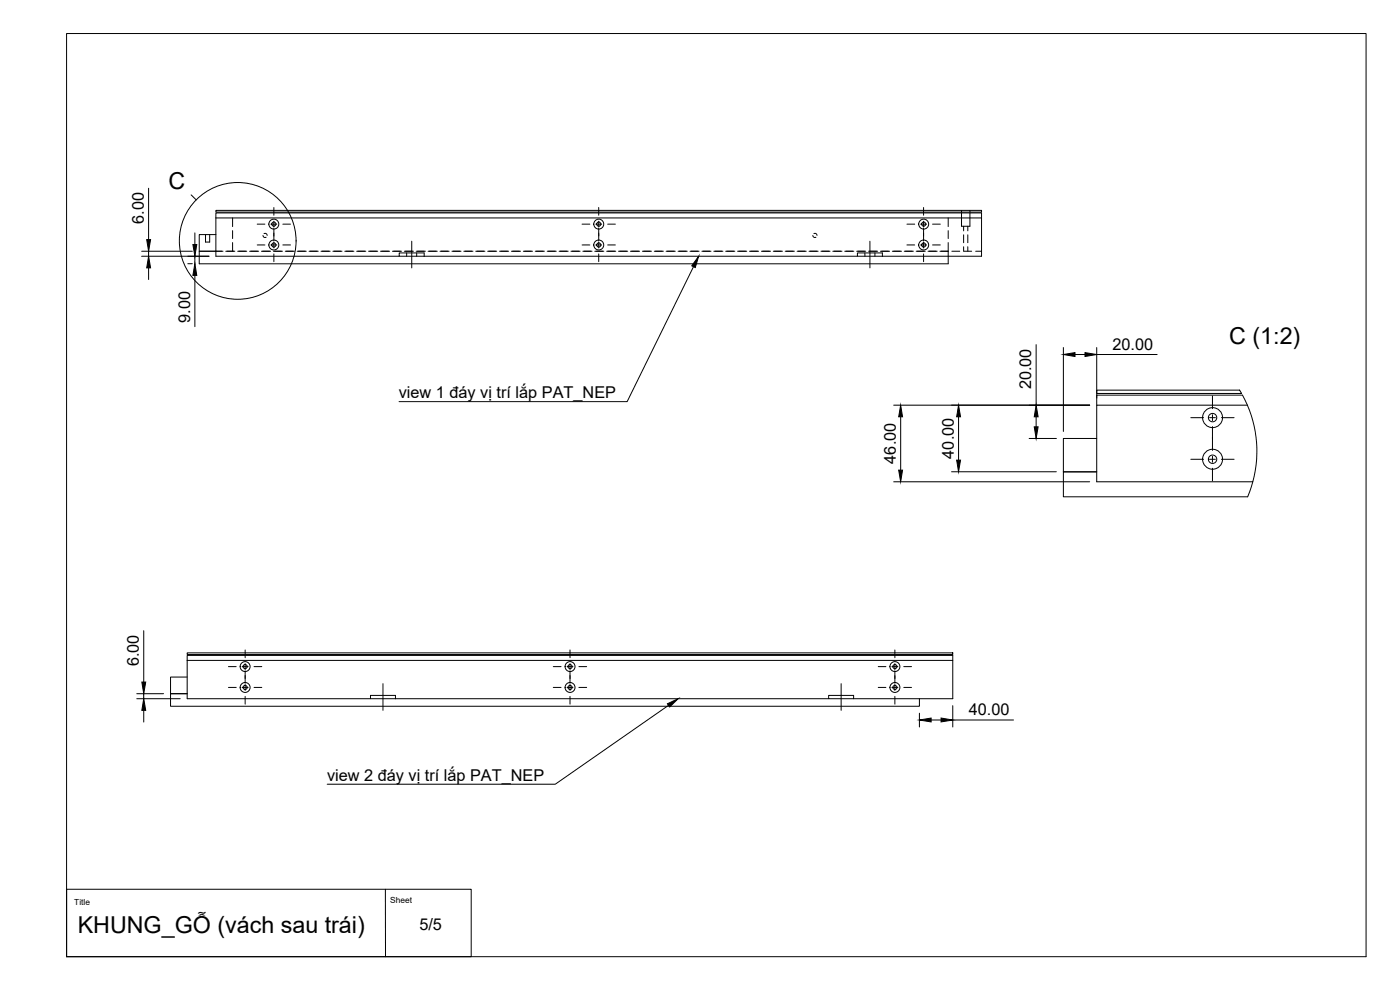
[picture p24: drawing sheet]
<svg xmlns="http://www.w3.org/2000/svg" width="420mm" height="297mm" viewBox="0 0 420 297" stroke-linecap="round" stroke-linejoin="round" font-family="sans-serif">
<defs><g id="words">
<g font-size="7">
<text x="50.6" y="56.8">C</text>
<text x="368.9" y="103.1">C (1:2)</text>
<text x="23.3" y="280">KHUNG_GỖ (vách sau trái)</text>
</g>
<g font-size="4.9">
<text x="43.1" y="67.2" transform="rotate(-90 43.1 67.2)">6.00</text>
<text x="57" y="96.8" transform="rotate(-90 57 96.8)">9.00</text>
<text x="333.9" y="104.9">20.00</text>
<text x="119.7" y="119.5">view 1 đáy vị trí lắp PAT_NEP</text>
<text x="309.5" y="116.8" transform="rotate(-90 309.5 116.8)">20.00</text>
<text x="286.2" y="137.6" transform="rotate(-90 286.2 137.6)">40.00</text>
<text x="268.8" y="139.1" transform="rotate(-90 268.8 139.1)">46.00</text>
<text x="41.7" y="199.9" transform="rotate(-90 41.7 199.9)">6.00</text>
<text x="290.8" y="214.6">40.00</text>
<text x="98.1" y="234.3">view 2 đáy vị trí lắp PAT_NEP</text>
<text x="125.9" y="279.1">5/5</text>
</g>
<g font-size="2.5">
<text x="22.3" y="271.5">Title</text>
<text x="117.1" y="270.9">Sheet</text>
</g>
</g></defs>
<!-- layer: Hidden -->
<g fill="none" stroke="#000" stroke-width=".3">
<path d="M61.7 70.4v2.2h1.2v-2.2M64.8 75.4h2.1M67.8 75.4h2.7M69.8 65.4v2.6M69.8 69.2v2.4M69.8 72.8v2.6M71.3 75.4h2.8M74.9 75.4h2.7M78.5 75.4h2.7M78.9 70.6l.3 .6h.7M79.2 70.1h.6l.4 .5M82 75.4h2.8"/>
<path d="M85.6 75.4h2.7M89.2 75.4h2.7M92.8 75.4h2.7M96.3 75.4h2.8M99.9 75.4h2.7M103.5 75.4h2.7M107 75.4h2.8M110.6 75.4h2.8M114.2 75.4h2.7M117.8 75.4h2.7M121.3 75.4h2.8M122 75.9v1"/>
<path d="M124.9 75.4h2.8M125.1 75.9v1M128.5 75.4h2.7M132.1 75.4h2.7M135.6 75.4h2.8M139.2 75.4h2.7M142.8 75.4h2.7M146.3 75.4h2.8M149.9 75.4h2.8M153.5 75.4h2.7M157.1 75.4h2.7M160.6 75.4h2.8"/>
<path d="M164.2 75.4h2.7M167.8 75.4h2.7M171.3 75.4h2.8M174.9 75.4h2.8M178.5 75.4h2.7M182.1 75.4h2.7M185.6 75.4h2.8M189.2 75.4h2.8M192.8 75.4h2.7M196.4 75.4h2.7M199.9 75.4h2.8M203.5 75.4h2.7"/>
<path d="M207.1 75.4h2.7M210.7 75.4h2.7M214.2 75.4h2.8M217.8 75.4h2.7M221.4 75.4h2.7M224.9 75.4h2.8M228.5 75.4h2.7M232.1 75.4h2.7M235.6 75.4h2.8M239.2 75.4h2.8M242.8 75.4h2.7M243.9 70.6l.5 .6h.5"/>
<path d="M244.3 70.1h.5l.4 .5M246.4 75.4h2.7M249.9 75.4h2.8M253.5 75.4h2.7M257.1 75.4h2.7M259.6 75.9v1M260.7 75.4h2.7M262.6 75.9v1M264.2 75.4h2.8M267.8 75.4h2.8M271.4 75.4h2.7M275 75.4h2.7"/>
<path d="M278.5 75.4h2.8M282.1 75.4h2.5M284.6 65.4v2.6M284.6 69.2v2.4M284.6 72.8v4.1M285.7 75.4h2.3M288.6 63.9v4h2.5v-4M288.6 63.1v.5M289.2 67.9v1.4M289.2 70.4v2.4M289.2 74v1.4h2.4M290.4 67.9v1.4"/>
<path d="M290.4 70.4v2.4M290.4 74v1.4M291.1 63.1v.5M292.8 75.4h1.8"/>
</g>
<!-- layer: Visible -->
<g fill="none" stroke="#000" stroke-width=".3">
<path d="M64.8 70.4h-5v5h5h-5v3.7h224.8v-2.2M64.8 65.4h229.8v11.5h-29.8M64.8 65.4v-1.5h229.8v1.5M64.8 63.1h229.8v.5h-229.8zM64.8 65.4v11.5h55M119.8 75.9h7.5v1h-7.5zM127.3 76.9h130M257.3 75.9h7.5v1h-7.5zM329.1 117.1h42.9l.6 1h-43.5zM329.1 131.6h-10v10h10h-10v7.5h55.3l1.6-4.5M329.1 121.6h45.3a34.8 34.8 0 0 1 1.6 23h-46.9zM329.1 121.6v-3h43.8l1.5 3"/>
<path d="M56.2 198.1h229.7v11.5h-29.7M56.2 198.1v-1.5h229.7v1.5M56.2 195.9h229.7v.5h-229.7zM56.2 198.1v11.5h55M56.2 203.1h-5v5h5h-5v3.8h224.7v-2.3M111.2 208.6h7.5v1h-7.5zM118.7 209.6h130M248.7 208.6h7.5v1h-7.5z"/>
<circle cx="82.2" cy="67.2" r=".62"/>
<circle cx="82.2" cy="73.5" r=".62"/>
<circle cx="82.2" cy="73.5" r="1.49"/>
<circle cx="82.2" cy="67.2" r="1.49"/>
<circle cx="179.7" cy="67.2" r=".62"/>
<circle cx="179.7" cy="73.5" r=".62"/>
<circle cx="179.7" cy="73.5" r="1.49"/>
<circle cx="179.7" cy="67.2" r="1.49"/>
<circle cx="277.2" cy="73.5" r="1.49"/>
<circle cx="277.2" cy="67.2" r="1.49"/>
<circle cx="277.2" cy="73.5" r=".62"/>
<circle cx="277.2" cy="67.2" r=".62"/>
<circle cx="363.9" cy="125.3" r="3"/>
<circle cx="363.9" cy="137.8" r="3"/>
<circle cx="363.9" cy="125.3" r="1.26"/>
<circle cx="363.9" cy="137.8" r="1.26"/>
<circle cx="73.6" cy="206.3" r=".62"/>
<circle cx="73.6" cy="200" r=".62"/>
<circle cx="73.6" cy="206.3" r="1.49"/>
<circle cx="73.6" cy="200" r="1.49"/>
<circle cx="171.1" cy="206.3" r=".62"/>
<circle cx="171.1" cy="200" r=".62"/>
<circle cx="171.1" cy="200" r="1.49"/>
<circle cx="171.1" cy="206.3" r="1.49"/>
<circle cx="268.6" cy="206.3" r=".62"/>
<circle cx="268.6" cy="200" r=".62"/>
<circle cx="268.6" cy="200" r="1.49"/>
<circle cx="268.6" cy="206.3" r="1.49"/>
</g>
<!-- layer: BORDER -->
<path d="M20 10.1h390v276.9h-390z" fill="none" stroke="#000" stroke-width=".3"/>
<!-- layer: TITLEBLOCK -->
<path d="M20 266.8h121.4v20.2h-121.4zM115.7 266.8v20.2" fill="none" stroke="#000" stroke-width=".3"/>
<!-- layer: Smart Centers -->
<g fill="none" stroke="#000" stroke-width=".3">
<path d="M77.2 73.5h2.3M77.2 67.3h2.3M81.3 73.5h1.8M81.3 67.3h1.8M82.2 62.3v2.3M82.2 66.4v1.7M82.2 68.5v3.7M82.2 72.6v1.8M82.2 76.2v2.3M84.9 73.5h2.3M84.9 67.3h2.3M123.6 72.4v8"/>
<path d="M174.7 73.5h2.3M174.7 67.3h2.3M178.8 73.5h1.8M178.8 67.3h1.8M179.7 62.3v2.3M179.7 66.4v1.7M179.7 68.5v3.7M179.7 72.6v1.8M179.7 76.2v2.3M182.4 73.5h2.3M182.4 67.3h2.3M261.1 72.4v8"/>
<path d="M272.2 73.5h2.3M272.2 67.3h2.3M276.3 73.5h1.8M276.3 67.3h1.8M277.2 62.3v2.3M277.2 66.4v1.7M277.2 68.5v3.7M277.2 72.6v1.8M277.2 76.2v2.3M279.9 73.5h2.3M279.9 67.3h2.3M363.9 118.8v3.8"/>
<path d="M357.4 137.8h3.8M357.4 125.3h3.8M363 137.8h1.8M363 125.3h1.8M363.9 124.4v1.8M363.9 128v7.1M363.9 136.9v1.8M366.6 137.8h3.8M366.6 125.3h3.8M363.9 140.5v3.8M73.6 195v2.3M73.6 199.1v1.8"/>
<path d="M171.1 195v2.3M171.1 199.1v1.8M268.6 195v2.3M268.6 199.1v1.8M68.6 206.3h2.3M68.6 200h2.3M72.7 206.3h1.8M72.7 200h1.8M73.6 201.3v3.7M73.6 205.4v1.8M73.6 208.9v2.4M76.2 206.3h2.4"/>
<path d="M76.2 200h2.4M114.9 205.1v8M166.1 206.3h2.3M166.1 200h2.3M170.2 206.3h1.8M170.2 200h1.8M171.1 201.3v3.7M171.1 205.4v1.8M171.1 208.9v2.4M173.7 206.3h2.4M173.7 200h2.4M252.4 205.1v8"/>
<path d="M263.6 206.3h2.3M263.6 200h2.3M267.7 206.3h1.8M267.7 200h1.8M268.6 201.3v3.7M268.6 205.4v1.8M268.6 208.9v2.4M271.2 206.3h2.4M271.2 200h2.4"/>
</g>
<!-- layer: FD_Dimensions -->
<g fill="none" stroke="#000" stroke-width=".3">
<path d="M44.6 56.5v15.4M42.5 76.9h20.2M42.5 75.4h15.2M44.6 75.4v1.5M56.4 79.1h1.3M58.5 69.9v3.5M58.5 76.9v2.2M44.6 80.4v3.5M58.5 82.6v15.4M311 103.4v18.2M319.1 104.3v25.2M322.6 106.4h3"/>
<path d="M329.1 104.3v15.2M329.1 106.4h18.2M268.2 121.6h58.8M270.3 125.1v16M287.7 125.1v13M308.9 131.6h8.1M311 125.1v3M268.2 144.6h58.8M285.6 141.5h31.4M43.1 189.2v15.4M41 209.6h13.1M41 208.1h8.1"/>
<path d="M43.1 208.1v1.5M43.1 213.1v3.5M275.9 214v4.1M279.4 216h3M285.9 211.7v6.4M285.9 216h18.3"/>
</g>
<g fill="#000" stroke="#000" stroke-width=".3">
<path d="M44 71.9h1.2l-.6 3.5zM57.9 73.4h1.2l-.6 3.5zM44.6 76.9l.6 3.5h-1.2zM58.5 79.1l.6 3.5h-1.2zM319.1 106.4l3.5-.6v1.2zM325.6 105.8l3.5 .6-3.5 .6zM270.3 121.6l.6 3.5h-1.2zM287.7 121.6l.6 3.5h-1.2zM287.1 138.1h1.2l-.6 3.4zM310.4 128.1h1.2l-.6 3.5zM311 121.6l.6 3.5h-1.2zM269.7 141.1h1.2l-.6 3.5z"/>
<path d="M43.1 209.6l.6 3.5h-1.1zM42.6 204.6h1.1l-.6 3.5zM275.9 216l3.5-.6v1.2zM282.4 215.4l3.5 .6-3.5 .6z"/>
</g>
<!-- layer: Detail Boundary -->
<g fill="none" stroke="#000" stroke-width=".3">
<path d="M57.4 58.5l1.5 1.5"/>
<circle cx="71.3" cy="72.3" r="17.5"/>
</g>
<!-- layer: Leaders -->
<path d="M209.7 76.9l-1 3.4-1.1-.5zM200.3 211.2l3.2-1.6-2.5 2.5z" fill="#000" stroke="#000" stroke-width=".3"/>
<path d="M208.1 80l-19.9 40.5h-68.4M200.6 211.6l-34 23.7h-68.4" fill="none" stroke="#000" stroke-width=".3"/>
<use href="#words"/>
</svg>
